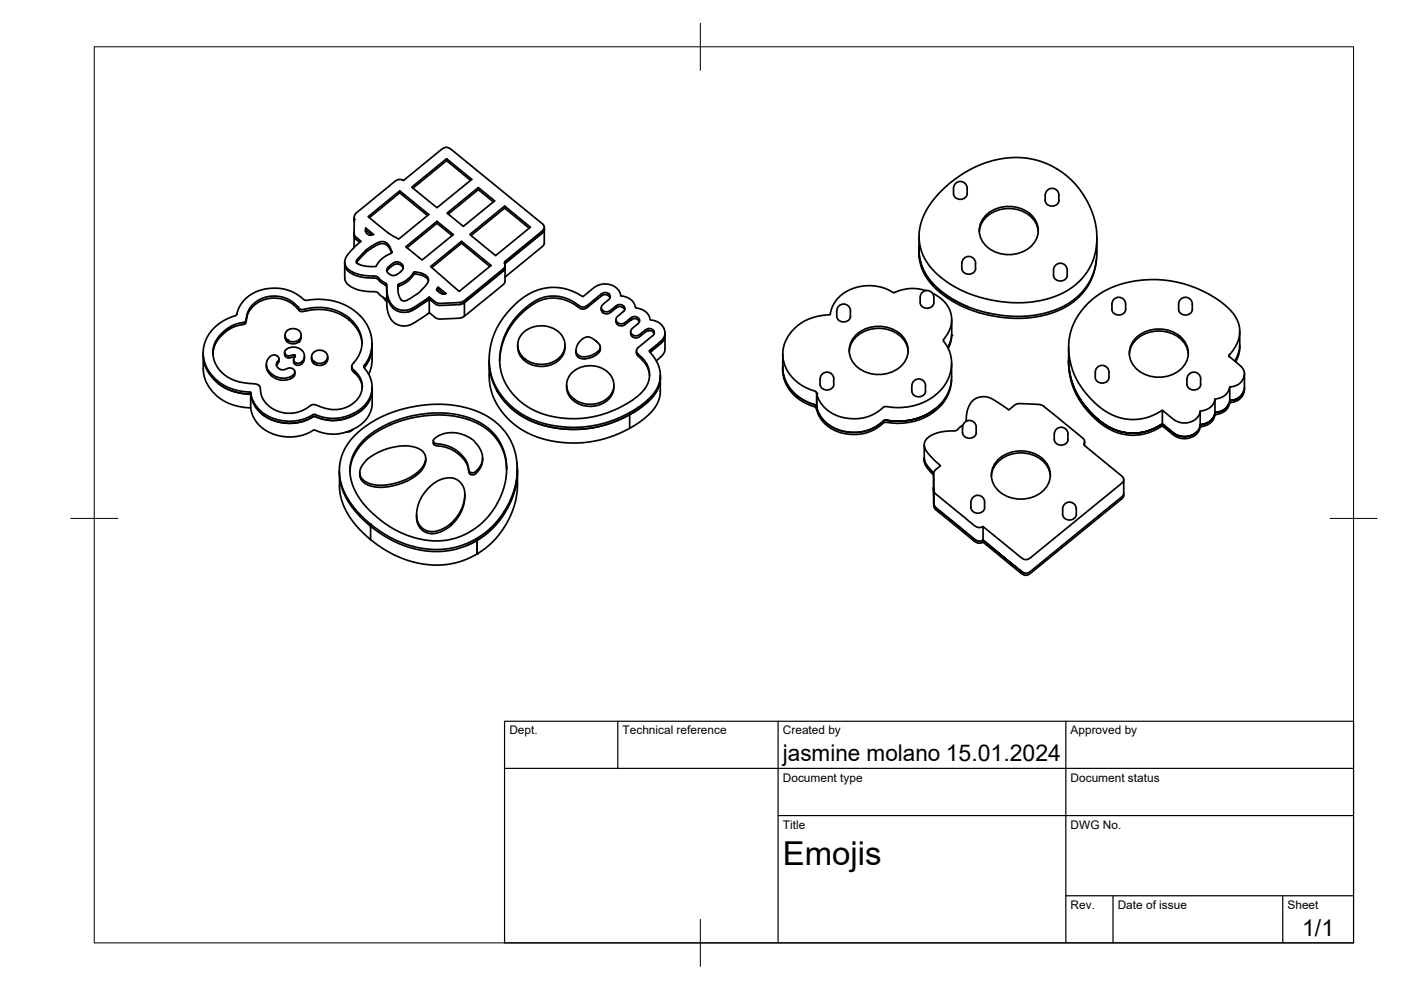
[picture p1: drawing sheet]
<svg xmlns="http://www.w3.org/2000/svg" width="297mm" height="210mm" viewBox="0 0 297 210" stroke-linecap="round" stroke-linejoin="round" font-family="sans-serif">
<defs><g id="words">
<text font-size="7" x="166" y="183.4">Emojis</text>
<g font-size="4.9">
<text x="166" y="161.4">jasmine molano 15.01.2024</text>
<text x="276.1" y="198.6">1/1</text>
</g>
<g font-size="2.5">
<text x="108" y="155.7">Dept.</text>
<text x="132" y="155.7">Technical reference</text>
<text x="166" y="155.7">Created by</text>
<text x="227" y="155.7">Approved by</text>
<text x="166" y="165.7">Document type</text>
<text x="227" y="165.7">Document status</text>
<text x="166" y="175.7">Title</text>
<text x="227" y="175.7">DWG No.</text>
<text x="227" y="192.7">Rev.</text>
<text x="237" y="192.7">Date of issue</text>
<text x="273" y="192.7">Sheet</text>
</g>
</g></defs>
<!-- layer: Visible -->
<g fill="none" stroke="#000" stroke-width=".36">
<path d="M94.7 33.6l-7.4 6.1 5.3 4.3 7.4-6-5.3-4.4v.5l-7.1 5.8M94.7 34.1l5.1 4.1M101.4 39.8l-6.6 5.4 3.4 2.8 6.7-5.4-3.5-2.8v.4l-6.4 5.2M202.4 39.1a1.45 1.45 0 0 1 1.7-.6 1.45 1.45 0 0 1 1 1.4v1.2a1.48 1.48 0 0 1-1.5 1.2 1.48 1.48 0 0 1-1.4-1.2v-1.2zM73.1 55.6l.2 1.2 .9 1 1.1 .5 1.4 .5 3.1 .2 1 .9 .9 .6 .3 .3M73.1 56.2v3l.3 .7 .5 .6 .9 .5 1.5 .5 3.7 .5 .6 .6 1.3 .8 .1 .3M75.1 49.3l.1 1 1.1 1.1M75.1 49.9v2.6M75.1 46.1l.1-.5 .4-.5 8.2-6.7 .8-.3 1 .2 8-6.6 .7-.4 .5-.1 1 .6 19.1 15.6 .5 .5v.5l-.4 .5-7.9 6.5-.2 .3 .2 .7-.4 .6-8.7 7-1.4 .2-3.6 .1-.6-.2-1.4-1.1v.4l-.3 .3-3.3 2.1-1.1 .4h-1.4l-1.4-.7-.9-1.2-.5-1.7-.1-1.8M75.1 46.1v3.5l.3 .6 1.1 1-2.2 2.1-1 1.3-.2 1.2 .2 .6 .3 .5 1.1 .7 1.3 .6 1.6 .3 2.3 .1 .8 .8 1.1 .7 .2 .3 .1 2.2 .5 1.3 .8 1.1 1.1 .6 1.4 .2 1.1-.2 1.4-.8 2.6-1.8M75.1 46.1v.9M77.6 48.3l1.6 1.4-.8 .2-.5-.3-.4-.5 .1-.8-.1 .7"/>
<path d="M77.6 48.8l1.2 1M77.6 53l-1.9 2.1-.2 .5 .8 .5 1.6 .4h1.8l.6-1 .9-.8 1.9-1.2-.3-.9-.7-1-.9-.4-.9 .1-2.7 1.7v.4l-2 2.3M77.6 53.4l2.5-1.5 1.2-.2 .5 .1 .5 .5 .7 1.3M82.4 56.6l1.2-1 .8-.1 .9 .6 .2 .6-.2 .5-.5 .6-.8 .5-.7 .1-.6-.2-.6-.5-.1-.6zM84.8 40.5l-6.8 5.4 4.5 3.6 2 1.2 6.4-5.2-6.1-5v.4l-6.5 5.3M84.8 40.9l5.8 4.8M85.5 56.9l-.6-.8-1-.1-1.2 .7-.7 .8M90.8 59.5l-.2-.4-.6-.5-.8-.3-1.3-.2-1.6 1.6-1.8 1-.2 .6M92.6 46.9l-6.6 5.4 3.5 2.8 6.6-5.4-3.5-2.8v.4l-6.3 5.2M92.6 47.3l3.2 2.6M97.9 51.2l-6.6 5.3 6 5.3 6.8-5.5-6.2-5.1v.4l-6.4 5.1M97.9 51.6l5.9 4.9"/>
<path d="M101.4 40.2l3.2 2.6M107 43.7l-7.4 6 5.5 4.5 7.4-6-5.5-4.5v.4l-7.1 5.8M107 44.1l5.2 4.3M107.1 56.7l-.4 .7-7.2 5.9-1.2 1-.9 .3M107.1 56.6l-.1 .5-.4 .4-8.2 6.7-1 .4M107.1 56.3v3.4l-.2 .4-8.4 6.9M115.4 48.5l-.1 .5-.3 .4-8 6.6 7.8-6.5 .5-.5 .1-.4M115.4 48.2v3.4l-.3 .5-8 6.7M194.8 53l.2 2.3 .4 1.5 .5 1.2 1.9 2.6 2.3 2 3.1 2 3.2 1.3 3.8 1 4.2 .6 3.4-.1 3.2-.5 3.5-1.1 2.5-1.4 1.9-1.6 1.9-2.4 1.2-2.7 .5-2.7M194.9 52.1v1.9l.4 2.1 .6 1.5 1.3 1.9 1.4 1.5 2.1 1.6 2.4 1.5 2.2 1M194.9 50.1v3.4l.1 1.4 .8 2.3 1.2 1.9 1.6 1.8 2.1 1.7 2.7 1.6 1.9 .9M199.1 41l2.7-2.5 2.9-2 2.1-1.1 3.5-1.3 3-.6 3.2-.1 3 .5 2.6 .9 3.2 1.8 2.4 2.1 2 2.7 1.5 2.8 1 2.8 .4 2.8-.1 1.6-.2 2-1 2.8-1.7 2.6-2.3 2.2-2.7 1.5-4 1.2-3.9 .5-4.6-.3-4.2-.8-3.8-1.4-3.4-2-1.6-1.2-1.3-1.2-1.8-2.6-1-2.7-.1-2.7 .6-2.7 1.4-2.8z"/>
<path d="M203.9 55.8v1.2M203.9 55.8a1.44 1.44 0 0 1 1.5-1.4 1.44 1.44 0 0 1 1.4 1.4v1.2a1.48 1.48 0 0 1-1.4 1.1 1.48 1.48 0 0 1-1.5-1.1M207.6 49.1a5.8 5.8 0 0 1 6.3-4.9 5.8 5.8 0 0 1 6.2 4.9M208.8 45.9a7 7 0 0 1 10.7 .7 4.7 4.7 0 0 1-2.8 6.9 6.8 6.8 0 0 1-8.8-3.1 4.4 4.4 0 0 1 .9-4.5zM221.6 42.5a1.48 1.48 0 0 0 1.5 1.2 1.48 1.48 0 0 0 1.4-1.2M224 56.1a1.45 1.45 0 0 1 1.5-.1 1.45 1.45 0 0 1 .8 1.3v1.1a1.48 1.48 0 0 1-1.5 1.2 1.48 1.48 0 0 1-1.4-1.2 2.16 2.16 0 0 1 .6-2.3zM224.5 41.4v1.1M224.5 41.4a1.45 1.45 0 0 0-1.4-1.5 1.45 1.45 0 0 0-1.5 1.5v1.1M232.6 50.4l-.1 4.8-.5 2.1-.7 1.8-1 1.7-1.1 1.3-1.7 1.6-1.9 1.2-1.6 .7-2.8 .9-2.2 .4-2.7 .2-2.8-.1-2.8-.4-2.7-.6-2.7-.9M43.1 74.8l.1 1.8 .6 1.8 1.2 1.7 1.2 1.2M43.1 75.7v3.1l.5 1.9 1.3 2.1 1.5 1.5 1.4 .9 1.6 .6 1.5 .4 2.2 .3v-2.8M45.1 75l.5-2 .5-.9 .9-1 2-1.5 3-1 .5-1.9 .9-1.5v-.4l-.9 1.3-.3 1.8-.2 .3-2.9 .9-1.5 1-1.3 1.4-.6 .9-.4 1-.2 1.1 .2 1.3 .3 1.2 .8 1.2 .8 1 1 .7 2.3 1 3.7 .5 .6 .3 .3 .4 .5 2.2 .8 1.2 1 .9 1.1 .6 1.2 .4 2.1 .2 2.3-.5 2.3-1.3 3.8 1h1.4l1.8-.4 1.3-.7 .9-.9 .7-.9 .4-1.2 .1-1.2-.3-1.1-.6-1-.7-.8-.1 .4"/>
<path d="M53.4 65.2l.8-.7 1.3-.8 1.6-.4 1.2-.1 1.3 .2 1.4 .4 1 .6 1.1 1M53.4 64.8l.9-.9 1.3-.7 1.3-.3 1.6-.1 1.4 .2 1.2 .4 1.1 .7 .9 .9M56.5 77.3v.9l.5 .9 1 .9 1.1 .5 1.2 .1 1.2-.3 .9-.6 .1-.8M57.1 75.8l.7-.5 .9 .1 .4 .6v.3l-.5 .8 .3 .9 1 .4 1.4-.4 .6 .1 .6 .5-.1 .7-1 .7-1.3 .2-.9-.1-1.3-.6-.9-.9-.5-.9 .1-1zM59.1 76.1v.7l-.5 .7M60.3 74.7l.1 .8 .4 .3 .5 .1 1.2-.2M60.4 71.1l.1 .9 .4 .5M60.6 74.2l.7-.4 .9-.2 .7 .1 .8 .3 .5 .5 .3 .5v.9l-.2 .5-.8 .6-.8-.1-.4-.6 .3-1-.3-.1-1 .3-.6-.2-.4-.5zM60.9 72.1l-.4-.5-.1-.6 .3-.8 .6-.4 .6-.1 .9 .1 .9 .7 .1 .8-.5 .8-.5 .3-.8 .1-1.1-.4v.4M62.5 75.7h.1M63.1 65.4l.4 .5 .4 .2 3.1-.5 2.7 .2 2.3 .8 2 1.2M63.1 65.4v-.4l.7 .6 3.3-.4 2.7 .2 2 .6 2.2 1.4"/>
<path d="M63.9 71.1l-.1 .9-.7 .7-1.2 .2-1-.4M64.5 75.5v.7l-.2 .5-.8 .7h-.5l-.6-.2-.1-.4v-.5M66.1 75.7v.7l.4 .7M66.5 76.6l-.4-.4v-.7l.2-.6 .6-.4 .6-.2h.8l.6 .3 .4 .5 .1 .9-.5 .7-1.2 .4-.7-.2-.5-.3v.5M66.5 77.1l1 .4 1-.1 .5-.3M69 77.1h.1M69.5 75.7l-.1 .8-.4 .6M74 67.8v-.4l1.7 1.8 .6 1.3 .4 1.4 .1 1.1-.3 1.5-.5 1-1.4 2.1 .1 .5 .4 .5M74 67.8l1.2 1.3 .9 1.2 .5 1.4 .2 1.2M74 67.4v.4zM74.6 77.7v.7l.5 .6 .1-.4M75.2 79.1l1.2 1.5 .4 1.5"/>
<path d="M78.9 73.3l-.2 1.4-.3 1.1-.5 1.1-.7 1M78.9 72.8v1.1l-.4 1.6-.6 1.5-.7 .9M78.9 72.8v4.1l-.2 1.1-.5 1.3M81.3 63.1l.7 .8M82 61.7v3.4l.4 1.6 .8 1.4 .8 .6 .8 .3 1.3 .1 1.1-.3 3.8-2.5v-2.9M84.4 60.4l1.9-1.1 1.6-1.6 1.4 .2 .8 .3 .5 .5 .2 .5v.4l-.3 .7-1.7 1.8-2.9 1.7-.7-.1-.5-.8-.3-1.2zM91 63.4l1.4 1.1 .6 .2 4.4-.1M91 63.4l-3 2-1.6 .8M92.9 60.9l1.7 1.3-.7 .1-.7-.3-.6-.6 .3-.5v.4l-.2 .3M92.9 61.3l1.3 1M98.5 64.1v2.9l-.7 .4-4.7 .2-.8-.3-1.3-1M103.7 76.3l.1 1.6 .3 1.8 .4 1.5 .9 1.6"/>
<path d="M103.7 76.9v3.2l.2 2 .8 2.4 1.1 1.9 1.6 2 1.6 1.6 2 1.3 2.7 1.3 3 .8 3.8 .5 3.5-.1 3.2-.5 2.9-.9 3.4-1.6v-2.9M108.6 65.1l1.5-1.4 2.1-1.4 1.7-.8 1.8-.4 2.1-.2 1.7 .2 2.1 .7 2 1.1 2.7-2.2 1.3-.4 1-.1 .9 .2 .8 .4 .6 .4 .5 .8a.72 .72 0 0 0 1 .9l1.4 .6 .8 1.2a.63 .63 0 0 0 .8 .7l1.5 .7 .5 .6 .4 .8a.72 .72 0 0 0 .9 .5l1 .4 .7 .6 .4 .8 .2 1-.1 .5-.5 .8-2.7 2.3 1.7 2.6 .6 2.2-.1 1.6-.4 1.1-1.4 2.1-1.8 1.6-1.9 1.4-2.4 1.2-2.5 1.1-2.7 .8-2.8 .4h-4.7l-2.6-.4-2.1-.5-2.4-1-1.8-1-2.1-1.6-1.5-1.5-1.2-1.7-1-1.9-.7-2.3-.2-1.8 .1-2.2 .3-1.8 .8-2.2 .9-1.9 1.2-1.7zM109.8 73.2v1l.2 .8 .9 1.2 1.5 1 .9 .3 1.3 .2 2.2-.3 1.6-.9 .7-.9 .4-.7 .3-1.7M110.1 66.5l2.9-2.4 1.3-.7 1.3-.5 2.2-.1 1.6 .2 1.8 .8 1.9 1.2 .7 .1 .7-.3 3.1-2.6 .6-.2 .8 .2 .3 .5v.4l-1.7 1.7-.1 .6 .3 .5 .7 .2h.4l.5-.2 1.5-1.2 .3-.1 .7 .1 .5 .4 .1 .6-1.8 1.7-.1 .6 .4 .4 .5 .3 .5-.1 2-1.4h.9l.5 .3 .2 .6-1.8 1.8-.1 .5 .3 .5 .6 .3h.6l2.3-1.5h.6l.6 .5v.4l-.2 .5-3.3 2.7-.3 .5 .3 .6 1.6 1.8 .7 1.4 .2 1.7-.6 2-1.4 1.8-2.7 1.9-3.3 1.7-3.4 1.1-4 .5-3.5-.2-3.4-.7-2.9-1.3-2.5-1.7-1.9-2.1-1.3-2.2-.8-2.9v-2.7l.7-3.1 1.4-2.9zM110.9 70.6l1.6-1.1 1.5-.4h1.7l1.6 .5 1.5 1.1 .8 1.3 .2 1.4-.4 1.3-.5 .8-.8 .7-1.7 .9-2.1 .2-2.1-.6-1.5-1.1-.6-1-.3-.7 .1-1.6 .3-.8zM121.2 79.1l1.2-.9 1.7-.6h1.7l1.6 .4 1.6 1 .9 1.4 .3 1.5-.5 1.4-1.1 1.3-.8 .5-1.1 .4-2 .2-2-.5-1.6-1.1-.5-.6-.4-1-.1-1.2 .2-.6zM122.9 72.4l.9-.8 .7-.2 .6 .1 1.7 1.2 .4 .7v.6l-.8 .8-1.2 .6-1.3 .3-.9-.2-.6-.4-.3-.7 .2-1zM127.3 73.7l-.1 .7-.4 .6-1.2 .7-1.4 .4h-.8l-.8-.3-.4-.6-.1-.9M127.5 65.2l.1 .9 .8 .4 .8-.1 1.5-1.2 .5-.2 .7 .1 .6 .6M129.3 63.1l-.6-.6-.9 .1-3.4 2.6-.7 .3-.6-.1-2.4-1.4-2.4-.7h-2.3l-1.3 .4-1.3 .6-2.7 2.1-1.5 1.5-1.3 1.8-.9 1.9-.6 1.6-.3 1.6-.2 1.7M130.6 67.7l.2 1 .8 .4 .7-.1 1.5-1.2 .5-.2 .8 .1 .5 .5M133.7 70.3l.2 .9 .8 .4 .7-.1 2-1.4 .8 .1 .5 .5"/>
<path d="M134.9 74.4l.2 .9 2 2.1 .4 1.1 .2 1.2M137.9 74.6l2.3-1.9zM140 79.9l-.4 2.2-.8 1.5-1.3 1.5-2.5 1.9-2.8 1.6-3.4 1.4-2.5 .6-3 .4h-2.7l-3.2-.3-2.9-.7-2.2-.9-2.1-1.2-1.8-1.4-2-2.1-1-1.6M140 79.6v4.1l-.7 2-.9 1.3-1 1.1-1.8 1.4-2.1 1.3M141 71.1l-.1 .7-.7 .9M141 70.6l-.1 4-.5 .8-1.3 1.1M141 71l-.2 1-.6 .7M166 77.9l.1 1.3 .3 1.2 1.2 2.1 1.1 1.1 1 .8 1.8 1 1.5 .5 .5 1.6 .7 1.1 1 1 1.2 .9 2.1 .9 1.6 .2 1.6 .1 1.3-.2 1.6-.5 2.2-1.3M166 77.5v1.3l.2 1 .6 1.5 .7 1.1 1.1 1.2 1.2 .9 3.1 1.4 .6 1.6 .7 1.1 .8 .9 1.3 1 1.4 .6 1.2 .4 3 .2 1.4-.2 1.5-.6 2-1.2M166 75l.1 4.7 .5 1.7 .8 1.4 1.2 1.2 1.6 1.2 2.6 1.1 .3 .5v-.5l.1 .9 .8 1.6 .6 .7 1.1 1 1.5 .9 1.9 .5 2.6 .2 1.4-.2 2.1-.7 2.3-1.7 2.6 .3 2.4-.2 2.2-.5 1.8-.8 2.3-1.6 1.6-2 1-2.2 .3-2.1M178 64.7a1.43 1.43 0 0 1 1.5-.1 1.43 1.43 0 0 1 .8 1.3v1.2a1.48 1.48 0 0 1-1.4 1.2 1.48 1.48 0 0 1-1.5-1.2 2.18 2.18 0 0 1 .6-2.4zM180 74.5a5.8 5.8 0 0 1 6.3-4.9 5.8 5.8 0 0 1 6.2 4.9"/>
<path d="M181.2 71.3a7 7 0 0 1 10.7 .7 4.7 4.7 0 0 1-2.8 6.9 6.8 6.8 0 0 1-8.8-3.1 4.4 4.4 0 0 1 .9-4.5zM195.4 62.2a1.45 1.45 0 0 1 1.6-.5 1.45 1.45 0 0 1 1 1.3v1.2a1.48 1.48 0 0 1-1.5 1.2 1.48 1.48 0 0 1-1.4-1.2v-1.2zM196.3 61.6l-1.5-.4h-1.8l-1.7 .2-1.9 .6-1.2-.6-1.4-.5-1.7-.3h-1.4l-2 .3-2.4 1-1.2 .9-.9 .9-.7 1.4-.5 1.6-2.5 .3-2.6 .9-2.1 1.4-1.5 1.7-1 1.9-.3 1.8 .1 1.9 1 2.2 1.1 1.5 1.2 1 1.7 1 1.9 .8 .2 .3v2.9v-2.9l.3 1.2 .6 .9 1.1 1.3 1.8 1.1 2 .7 1.8 .2 2.1-.2 2.3-.8 2.3-1.6 2.4 .2 2.7-.2 2.4-.5 1.7-.8 2-1.4 1.6-1.8 1-2 .5-2.4-.2-1.7-.3-1.2-1.3-2.1 1.5-2.8 .3-1.5-.1-1.4-.4-1.1-.9-1.4-1.1-1-1.6-.9M201.8 71.1l-.2 1.3-.6 1.5M201.8 77l-.1 3.5-.3 1.9-.5 1.1-.8 1.3-1.8 1.8M201.8 67.8l-.1 3.7-.2 .9-.6 1.3M226.6 76.3l.1 1.9 .4 2.1 .6 1.8 1.1 2.2 1.4 1.9 2 2.2 2.9 2.1 2.8 1.1 2.9 .2 2.7-.5 2.9-1.4 2.5 2 1.2 .5 .8 .2 1.2-.1 .8-.3 .8-.6-.8 .6-.7 .2-.9 .2-1-.1-1.3-.6-2.1-1.7a.74 .74 0 0 0-1.2 .1l-2.8 1.2-1.6 .3h-1.7l-2.9-.6-1.7-.8-1.3-.8-2.9-2.7-2.3-3.1-.7-1.4-.7-2-.4-2.2-.1-1.7M226.6 73.6v3.7l.1 1.8 .6 2.4 .8 2 1.3 2.2 2.1 2.4 1.8 1.7 2.2 1.4 1.6 .6 1.7 .4 1.8 .1 1.7-.2 2.2-.7 1.9-1.1v-3.3l2.6 2.1 .9 .4 .9 .2 1.2-.1 1.3-.5 .8-.9 .4-1M235.8 64.5v1.1a1.48 1.48 0 0 0 1.4 1.2 1.48 1.48 0 0 0 1.5-1.2v-1.1M235.8 64.5a1.45 1.45 0 0 1 1.4-1.5 1.45 1.45 0 0 1 1.5 1.5M239.4 75.1a5.8 5.8 0 0 1 6.3-4.9 5.8 5.8 0 0 1 6.2 4.9M240.6 71.9a7 7 0 0 1 10.7 .7 4.7 4.7 0 0 1-2.8 6.8 6.8 6.8 0 0 1-8.8-3 4.4 4.4 0 0 1 .9-4.5z"/>
<path d="M249.9 64.5v1.1a1.48 1.48 0 0 0 1.4 1.2 1.48 1.48 0 0 0 1.5-1.2v-1.1M249.9 64.5a1.45 1.45 0 0 1 1.4-1.5 1.45 1.45 0 0 1 1.5 1.5M262.8 70.3v3.9l-.4 1.3-.6 1.1M262.8 73.3l-.1 1.6-.7 1.8M263.8 79.3v3l-.1 .7M46.2 81.3l1.4 .9 1.5 .7 2.4 .5 1.6 .2M46.2 81.3l1.3 .8 1.9 .9 2.1 .5 1.6 .1M53.1 83.6l.4 1.5 .5 1 1.5 1.7M53.1 83.2l-2.3-.3-1.9-.5-1.5-.8-1.5-1-1.2-1.3-.9-1.4-.5-1.4-.2-1.9 .1-1.2 .5-1.4 1.3-2.1 1.9-1.6 1.2-.7 2-.8 .6-1.7 .6-1 1.1-1.1 1-.7 1.2-.6 1.6-.4 1.5-.2h1.6l1.4 .3 1.3 .5 2.7 1.8 3.1-.2 3.2 .4 1.9 .7 2.1 1.2 1.6 1.4 1.2 1.6 .8 2.1 .3 2.4-.5 2.2-1.2 2-.1 .3 .9 1.2 .6 1.2 .3 1.3v1.2l-.3 1.1-.7 1.4-1 1.1-1.2 .9-1.7 .9-2.6 .6h-1.4l-1.3-.2-2.2-.7-1.9 1-1.6 .4-1.8 .1-1.5-.1-2.7-.9-1.6-1-1.4-1.7-.6-1.3-.3-1.1v.4M55.5 87.8l2.1 1.2 1.7 .5 1.3 .2h1.8l1.4-.2 1.4-.5 1.4-.7 2.9 .8h1.4l1.6-.1 2.6-1 1.4-.9 .8-.7 .8-1.1 .5-1 .3-1.2v-1l-.2 2-.5 1.1-.7 1-.7 .7-1.3 .9-2.8 1.1-1.5 .2h-1.4l-1.7-.3-1.5-.5-1.3 .7-1.7 .5-1.4 .2h-1.5l-1.2-.1-1.8-.6-1.1-.5zM71.9 99.8l.2 2 .5 1.9 .9 2 1.1 1.8 1.7 2 1.9 1.7 2.2 1.8 2.7 1.6 2.1 .9 2.6 .8 3.1 .6h2.3l2.1-.2 1.7-.4 2.2-.7 1.9-1M74.8 91a1.45 1.45 0 0 1-1.4 .6"/>
<path d="M75 92.5l2.2-1.9 3.1-1.9 3.2-1.4 3.9-1 3.8-.5 3.1-.1 3.4 .5 3.2 .9 2.9 1.4 1.8 1.5 1.6 1.7 1.4 2.3 .7 2.2 .4 2.9-.2 2.7-.7 2.7-1.5 3.2-1 1.7-1.5 1.8-2.8 2.4-2.7 1.5-2.7 .9-3.6 .5-3.4-.2-3.6-.9-3.7-1.7-3.8-2.6-1.9-1.7-1.5-1.7-1.1-1.6-.9-1.6-.7-1.7-.3-1.5v-3l.3-1.4 .8-1.8 .9-1.6zM77.1 93.3l2.4-1.9 2.5-1.4 3.2-1.3 2.2-.5 3.4-.6h3.2l3 .3 2.8 .8 2.1 1 1.9 1.4 1.4 1.5 1.1 1.8 .8 2.1 .3 2.7-.3 3.1-.7 2.3-1.6 3.1-2 2.6-2.2 1.8-2.7 1.5-2.9 .9-2.6 .2-2.7-.3-3.7-1-3.5-1.8-3.2-2.5-2.6-2.7-1.6-2.7-.8-2.8-.1-1.4 .2-1.5 .4-1.3 .6-1.2zM77.7 97.5l1.5-1.1 2.3-1.1 1.9-.5 2.3-.3 2.2 .3 1.1 .4 .9 .9 .4 1-.2 1-.6 1.1-.9 .9-1.1 .8-2.6 1.2-1.9 .6-1.7 .2-1.6-.1-1.4-.3-1.2-.6-.5-.6-.3-.9v-.8l.5-.9zM78.9 82.5l-.1 3.8-.2 1-.8 1.5-.9 .9-1.4 1-2.1 .9-1.8 .4h-2.2l-2.9-.8-1.8 .9-1.9 .5h-1.9l-2.1-.3-2.2-.9-1.6-1.2-1.2-1.6-.7-2.1M90.3 97.2l-.1 .9-.4 1-1.3 1.5-2.4 1.5-3 1-2.7 .2-1.5-.2-.9-.3-.7-.3-.7-.8-.3-.7v-.8M91.9 93.5v.5l.2 .4 3.1 .7 1.3 .7 1 .8 1.3 1.5 .4 .8 .3 1.4 .3 .3h.8l1.1-1.1 .5-1.1 .1-1.3M92.1 93l1.5-.9 1.9-.4 2.2 .3 2 .9 .7 .4 .7 .9 1 1.6 .2 1.6-.5 1.5-1.2 1.3-.9-.1-.2-.2-.3-1.3-.4-.9-1.1-1.4-1.3-1-1.2-.7-3.1-.7-.2-.3zM105.4 82.8l.7 1.2 1.4 1.7 2.6 2.2 1.9 1.1 2 .8 2.9 .8 3.9 .4h2.2l2.4-.2 4.3-1.1 3.8-1.8M107.4 99.6l-.3-2.6-.8-2.3-1.4-2.1-1.7-1.6-2.1-1.3-2.8-1-2.9-.6-2.9-.1-3.7 .3-3.4 .8-3.6 1.4-2.6 1.5-2.1 1.7-1.6 2.1-.9 2-.4 2.1M109.6 98.2l.1 2.2-.2 1.8-.3 1.8-.9 2.3-1.3 2.4-1.9 2.6-1.5 1.5-2.4 1.7v2.9l1.9-1.3 2.1-2 1.5-1.9 1.3-2.4 .9-2.2 .5-1.9 .3-2.5v-3.3M109.7 99.5l-.1 1.9-.4 2.1-.7 2.3-1.1 2.2-1.3 2-1.5 1.8-2 1.8-1.5 1M120.1 81.6l.2 1.6 .9 1.4 1.6 1.1 2.1 .5 1.9-.3 1.8-.8 .7-.7 .7-1.2 .2-1.5"/>
<path d="M140 80l-.1 1-.3 1.3-1.3 1.9-2 1.9-2.8 1.8M173.9 80.4v1.1M173.9 80.4a1.44 1.44 0 0 1 1.4-1.5 1.44 1.44 0 0 1 1.5 1.5v1.1a1.48 1.48 0 0 1-1.5 1.2 1.48 1.48 0 0 1-1.4-1.2M187.2 89.3l.5-.2 3.4 .2 2.7-.4 2.5-1 2-1.3-2.2 1.5-2.4 .8-2.7 .4-3-.2zM187.2 89.3l-.4 .4M193.3 81.8v1.2M193.3 81.8a1.44 1.44 0 0 1 1.5-1.5 1.44 1.44 0 0 1 1.4 1.5v1.2a1.48 1.48 0 0 1-1.4 1.1 1.48 1.48 0 0 1-1.5-1.1M196 97l.2 1.2 1.8 2.1M196 94.3v3.9l.5 .9 1.4 1.6M196 97.2v.6l.4 .7 1.6 1.8M204.2 90.1l-1.5 1.2-3.3 .3-2 .7-.7 .6-.6 .6-.1 .6v.6l.4 .9 .5 .7 2.5 2.4-1.2 1-.2 .6v3.6l.3 .7 8.4 6.9 .9 .4 .8-.3M204.4 89.7a1.43 1.43 0 0 1 1.6-.5 1.43 1.43 0 0 1 1 1.4v1.1a1.48 1.48 0 0 1-1.5 1.2 1.48 1.48 0 0 1-1.4-1.2v-1.1z"/>
<path d="M204.9 89.1v.2l.1-1.7 .6-1.8 .8-1 1.3-.6 1.3-.1 1 .3 3.6 2.2a.41 .41 0 0 0 .4 .3 .41 .41 0 0 0 .3-.3l.9-.8 .7-.2 4.4 .2 .9 .3 8.3 6.7 .4 .6-.1 .7 .1 .3 8 6.6 .3 .5 .1 .3-.7 .9-19.5 15.8-.8 .2-.7-.4-8.2-6.7v2.9M211.4 97.7a7 7 0 0 1 10.6 .7 4.7 4.7 0 0 1-2.8 6.9 6.8 6.8 0 0 1-8.7-3 4.4 4.4 0 0 1 .9-4.6zM223.5 92v1.2M223.5 93.2a1.48 1.48 0 0 0 1.5 1.2 1.48 1.48 0 0 0 1.4-1.2M223.5 92a1.45 1.45 0 0 1 1.5-1.4 1.45 1.45 0 0 1 1.4 1.4M226.4 92v1.2M230 93.6v.9M232.2 80.1a2.02 2.02 0 0 1 1-2.6 1.45 1.45 0 0 1 1.9 1.4v1.2M232.2 80.1a1.48 1.48 0 0 0 1.5 1.1 1.48 1.48 0 0 0 1.4-1.1M254.5 90.1l1.1-.3 .9-.5 .7-.7 .3-.6-.5 .9-.5 .4-.9 .5zM254.5 90.1l-.2 1.1-.6 .8-1 .7-1.2 .3-1.1-.1-1.2-.4-2.8-2.2M254.5 90.1l-.2 .7-.6 .8"/>
<path d="M254.6 80.4v1.1M254.6 80.4a1.46 1.46 0 0 0-1.5-1.5 1.46 1.46 0 0 0-1.4 1.5v1.1a1.48 1.48 0 0 0 1.4 1.2 1.48 1.48 0 0 0 1.5-1.2M257.6 87.5l1.1-.3 .9-.4 .5-.4 .4-.8-.4 .8-.5 .4-.9 .4zM257.6 87.5l-.2 1.1-.7 1-.8 .5-.9 .3-.5 .1v-.4M257.6 87.5l-.1 .5M257.6 84.6l-.4 1.1-.5 .6-.8 .5-1.4 .4v2.9M260.5 85.6l.2-.7v-2.8l1.4-.4 .7-.4 .7-.8 .3-1.1v-.7l-.4-.7-2.9-2.5 1.8-2.7 .5-2.2v-1.1l-.3-1.2-.5-1.1-1-1.3-2.3-2-2.5-1.6-3.2-1.5-3.4-1-3.2-.5h-3.8l-3.1 .5-3 .8-2.6 1.3-2.5 1.7-2 2.1-1.7 2.8-.9 2.6-.2 2.3 .2 3 .8 2.6 1.5 2.8 2 2.6 2.5 2.2 2.4 1.4 2.6 .8 2.6 .1 2.7-.6 2.5-1.3M260.7 84.9l1.2-.2 .7-.3 .5-.5 .6-.9-.5 .8-.6 .6-.7 .3zM260.7 85l-.2 1.1-.6 .8-1 .7-1.3 .3M260.7 82.1l-.3 .9-.7 .8-.8 .5-1.3 .3v2.9M263.8 82.2l-.1 1.2-.6 1-1 .7-1.4 .3M72 101.1l.1 3.6 .4 1.7 .8 1.9 .8 1.3 1.3 1.8 3.2 3v-2.8"/>
<path d="M78.6 114.4l3.2 2.3 3.6 1.7 3 1 3.7 .4 2.5-.1 2-.4 2.3-.7 2.3-1.2v-2.9M90.7 103.6l1.9-1.6 1-.4 1.1-.3h1l.9 .3 .8 .5 .7 .8 .4 1.4-.1 2.2-.8 1.9-1 1.5-.9 1v.5v-.5l-1.9 1.3-1 .3-1.3 .2-1.4-.4-1.2-1.1-.4-.7-.2-.9 .3-2.3 .8-2zM98.6 104.8l-.3 2.4-1 2.3-1.6 1.9-2.2 1.3-1.3 .4h-.8l-1.5-.4-.8-.7-.5-.9-.3-.9v-1M101.2 114.5l-2.3 1.2M197.9 103.3l.1 3.4M197.9 100.6l.1 5.6M197.9 103.5l.1 1.7M198 106.7l.1 .6 .4 .5 8.2 6.6 .6 .3M198 103.8v3.5l.3 .7 8.4 6.8 .6 .3 .6 .1 .5-.3v-.4M198 106.7l.1 .5 .3 .5 8.4 6.8 .5 .2M208.4 114.5l8.7 6.9zM208.4 114.5l-.6 .2h-.5"/>
<path d="M208.7 106.5v1.1M208.8 106.5a1.46 1.46 0 0 0-1.5-1.5 1.46 1.46 0 0 0-1.5 1.5l.1 1.1a1.48 1.48 0 0 0 1.4 1.2 1.48 1.48 0 0 0 1.5-1.2M210.2 100.9a5.8 5.8 0 0 1 6.2-4.9 5.8 5.8 0 0 1 6.3 4.9M225.6 107.1a1.45 1.45 0 0 1 1.6-.6 1.45 1.45 0 0 1 1 1.4v1.2a1.48 1.48 0 0 1-1.5 1.2 1.48 1.48 0 0 1-1.4-1.2v-1.2zM238.3 104.7l-.1 .5-.3 .5-19.5 15.9-.7 .4-.6-.1-.7-.4-8-6.6v-.4M238.3 101.7v3l-.5 .7-19.1 15.6-.9 .5-.7-.1"/>
</g>
<g fill="#000">
<circle cx="75.1" cy="46.5" r=".18"/>
<circle cx="60.9" cy="72.1" r=".18"/>
<circle cx="63.1" cy="65" r=".18"/>
<circle cx="63.4" cy="72.5" r=".18"/>
<circle cx="63.4" cy="72.1" r=".18"/>
<circle cx="66.5" cy="76.6" r=".18"/>
<circle cx="69" cy="76.6" r=".18"/>
<circle cx="91" cy="63.4" r=".18"/>
<circle cx="129" cy="62.7" r=".18"/>
<circle cx="129" cy="62.3" r=".18"/>
<circle cx="133.7" cy="67.9" r=".18"/>
<circle cx="137.4" cy="69.7" r=".18"/>
<circle cx="137.4" cy="70.1" r=".18"/>
<circle cx="201.8" cy="71.1" r=".18"/>
<circle cx="173.2" cy="83.4" r=".18"/>
<circle cx="254.5" cy="90.5" r=".18"/>
<circle cx="78.5" cy="111.1" r=".18"/>
<circle cx="78.5" cy="111.5" r=".18"/>
<circle cx="101.2" cy="117.4" r=".18"/>
<circle cx="208.4" cy="114.9" r=".18"/>
</g>
<!-- layer: BORDER -->
<path d="M20 9.9h267v190h-267zM148.5 4.9v10M15 109.9h10M282 109.9h10M148.5 194.9v10" fill="none" stroke="#000" stroke-width=".21"/>
<!-- layer: TITLEBLOCK -->
<path d="M107 152.9h180v47h-180zM131 152.9v10M165 152.9v47M226 152.9v47M107 162.9h180M165 172.9h122M226 189.9h61M236 189.9v10M272 189.9v10" fill="none" stroke="#000" stroke-width=".25"/>
<use href="#words"/>
</svg>
